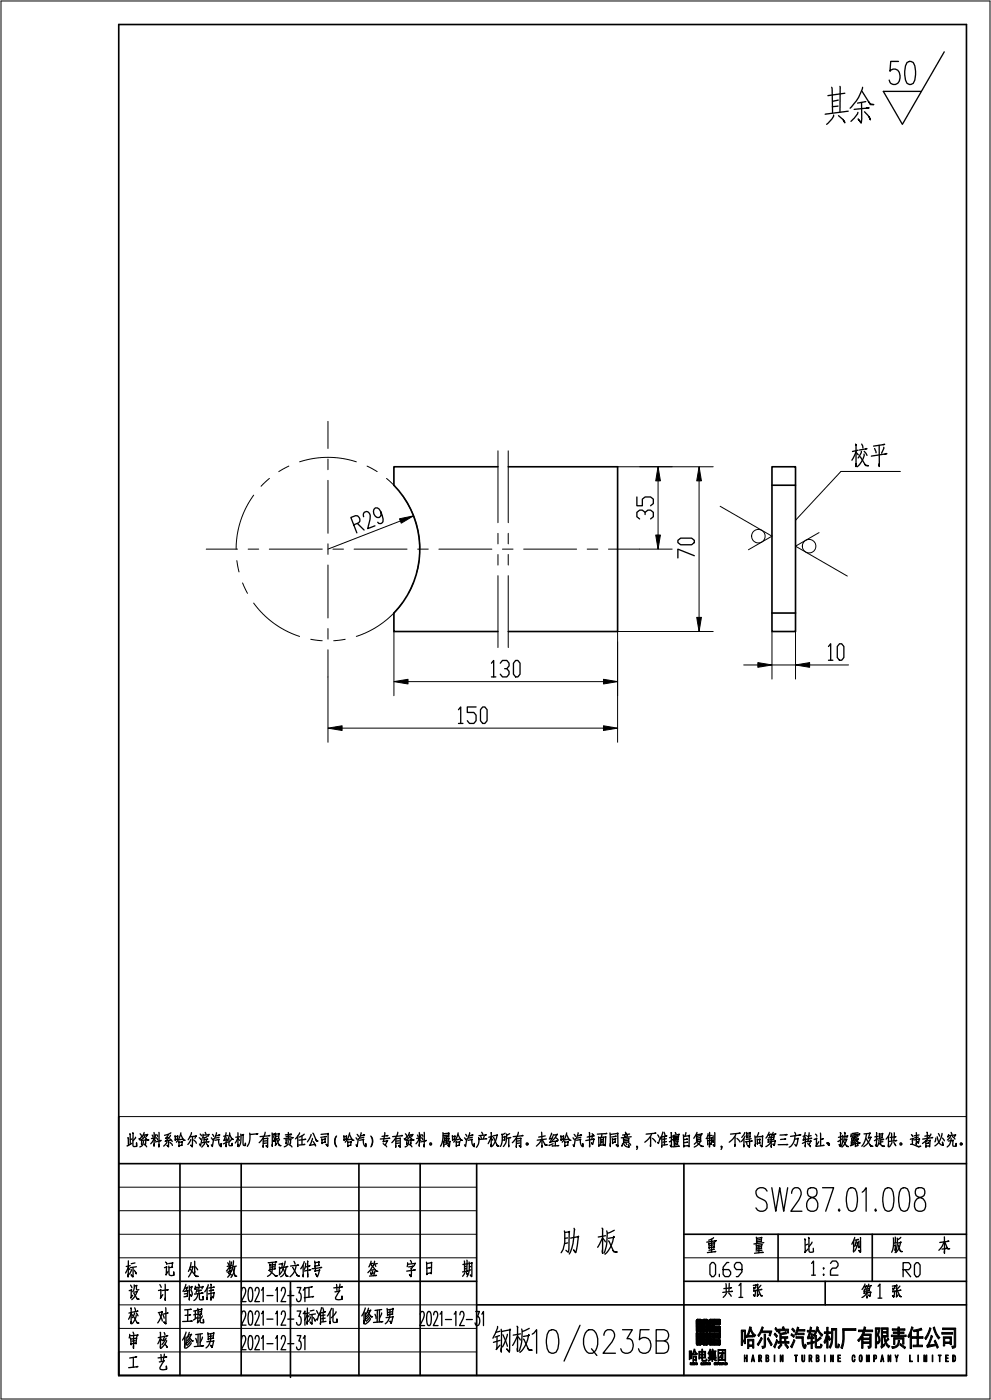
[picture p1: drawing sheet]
<svg xmlns="http://www.w3.org/2000/svg" width="210mm" height="297mm" viewBox="0 0 210 297" stroke-linecap="round" stroke-linejoin="round" font-family="sans-serif">
<g fill="none" stroke="#000" stroke-width=".21">
<path d="M.2 .2h209.5v296.3h-209.5zM61.2 98.8l-2.2 1.1M63.5 97.9l2.7-.7 3.1-.3 3.2 .3 3 .7M69.5 89.3v5.7M69.5 97.3v2.2M77.7 98.8l2.2 1.1M105.5 95.5v15.3M107.7 95.5v15.3M130.8 98.9h20.3M190.7 99.9h-12.6l-9.6 10.4M43.7 116.4h6.6M50.2 118.8l.4 2.4"/>
<path d="M52.6 116.4h2.2M53.7 104.9l-1.6 2.6-1.1 2.9-.7 2.9-.3 3.1M57 116.4h11.3M57.1 101.4l-1.8 1.7M69.5 101.8v11.2M69.5 115.2v2.3M69.5 119.7v11.3M70.5 116.4h2.3M75 116.4h11.2M81.9 101.4l1.7 1.7M84.8 110.4l-15.3 6M85.2 104.9l1.5 2.5 1.2 2.8 .8 3 .2 3.2"/>
<path d="M88.5 116.4h2.2M88.8 118.8l-.5 2.4M93 116.4h11.2M105.5 113v2.3M105.5 117.5v2.3M106.4 116.4h2.3M107.7 113v2.3M107.7 117.5v2.3M110.9 116.4h11.2M124.4 116.4h2.2M128.9 116.4h13.5M139.4 101.9v11.5"/>
<path d="M148.1 101.9v28.9M152.5 107.3l11 6.3-5 2.9M173.5 112.9l-5 2.8 11 6.4M51.4 123.5l1 2.2M53.7 127.8l1.9 2.2 2.3 2 2.8 1.8 2.8 1.1M65.8 135.5l2.4 .3M69.5 133.2v2.2M69.5 137.7v19.6M73.1 135.5l-2.4 .3M83.4 133.8v13.6M85.2 127.8l-1.9 2.2-2.3 2-2.8 1.8-2.7 1.1M87.6 123.5l-1.1 2.2"/>
<path d="M105.5 122v15.2M107.7 122v15.2M151.1 133.8h-20.3v23.5M163.5 133.8v10.1M168.5 133.8v10.1M72.5 154.3h55.3M86.4 144.4h41.4M157.5 140.9h3M163.5 140.9h5M171.5 140.9h8.2M25.1 236.6h179.6M25.1 251.6h75.9"/>
<path d="M25.1 256.6h75.9M25.1 266.6h75.9M25.1 261.6h75.9M25.1 276.5h75.9M144.9 266.6h59.8M147.5 279.7l.9-.1 .1 1.3h.4v-1.2l.9-.1 .1 .2v2.4h-2.4zM150.2 279.7l.2-.1h1.9l.3 .1v.9l-1.3 .1v.3l1.2 .1 .1 1.1h-2.4zM25.1 281.5h75.9M25.1 286.5h75.9M147.5 282.5h2.4v2.3l-.1 .2-.9-.1v-1.1h-.4l-.1 1.2-.9-.1zM150.2 282.5h2.4l-.1 1.1h-1.2v.3l1.3 .1v.8l-.1 .2h-2.1l-.2-.1z"/>
<circle cx="160.6" cy="113.6" r="1.44"/>
<circle cx="171.4" cy="115.7" r="1.44"/>
</g>
<g fill="none" stroke="#000" stroke-width=".35">
<path d="M25.1 5.2h179.6v286.3h-179.6zM105.5 98.9h-22.1v3.9a19.4 19.4 0 0 1 0 27.1v3.9h22.1M107.7 98.9h23.1v34.9h-23.1M163.5 98.9h5v34.9h-5zM163.5 102.8h5M163.5 129.9h5M25.1 246.6h179.6M38.1 246.6v44.9M51.1 246.6v44.9M76 246.6v44.9M89 246.6v44.9M101 246.6v44.9"/>
<path d="M144.9 246.6v44.9M25.1 271.5h75.9M61.5 271.8v20.1M101 276.5h103.7M144.9 271.5h59.8M144.9 261.6h59.8M164.8 261.6v9.9M174.8 271.5v5M184.8 261.6v9.9"/>
</g>
<g fill="#000" stroke="#000" stroke-width=".21">
<path d="M147.5 282.5v2.4zM147.5 279.8v2.4zM147.5 279.7v2.5zM147.5 282.5l.1 2.5zM147.5 279.7l.1 2.5zM147.5 279.7l.1-.1v2.6zM147.6 282.5v2.5zM147.6 279.6v2.6zM147.6 282.5l.1 2.5h-.1zM147.6 279.6l.1 2.6h-.1zM147.6 282.5h.1v2.5zM147.6 279.6h.1v2.6z"/>
<path d="M147.7 282.5v2.5zM147.7 279.6v2.6zM147.7 282.5l.6 2.5h-.6zM147.7 279.6l.6 2.6h-.6zM147.7 282.5h.6v2.5zM147.7 279.6h.6v2.6zM148.3 282.5v2.5zM148.3 279.6v2.6zM148.3 282.5l.1 2.5h-.1zM148.3 279.6l.1 2.6h-.1zM148.3 282.5h.1v2.5zM148.3 279.6h.1v2.6z"/>
<path d="M148.4 282.5v2.5zM148.4 279.6v2.6zM148.4 279.6l.1 2.6zM148.4 282.5l.1 2.4zM148.5 282.5v2.4zM148.5 279.7v2.5zM148.5 282.5v2.3zM148.5 282.5l.4 1.3h-.4zM148.5 280.9l.4 1.3h-.4zM148.5 282.5h.4v1.3zM148.5 280.9h.4v1.3zM148.9 282.5v2.4z"/>
<path d="M148.9 279.8v2.4zM148.9 279.7v2.5zM148.9 282.5l.1 2.5zM148.9 279.7l.1 2.5zM148.9 279.7l.1-.1v2.6zM149 282.5v2.5zM149 279.6v2.6zM149 282.5l.1 2.5h-.1zM149 279.6l.1 2.6h-.1zM149 282.5h.1v2.5zM149 279.6h.1v2.6zM149.1 282.5v2.5z"/>
<path d="M149.1 279.6v2.6zM149.1 282.5l.6 2.5h-.6zM149.1 279.6l.6 2.6h-.6zM149.1 282.5h.6v2.5zM149.1 279.6h.6v2.6zM149.7 282.5v2.5zM149.7 279.6v2.6zM149.7 282.5l.1 2.5h-.1zM149.7 279.6l.1 2.6h-.1zM149.7 282.5h.1v2.5zM149.7 279.6h.1v2.6zM149.8 282.5v2.5z"/>
<path d="M149.8 279.6v2.6zM149.8 279.6l.1 2.6zM149.8 282.5l.1 2.4zM149.9 282.5v2.4zM149.9 279.7v2.5zM149.9 282.5v2.3zM150.2 279.8v2.4zM150.2 282.5v2.4zM150.2 279.7v2.5zM150.2 279.7l.1 2.5zM150.2 282.5l.1 2.5zM150.3 282.5l.1 2.5h-.1z"/>
<path d="M150.2 279.7l.1-.1v2.6zM150.3 279.6l.1 2.6h-.1zM150.3 282.5h.1v2.5zM150.4 282.5l.9 2.5h-.9zM150.3 279.6h.1v2.6zM150.4 279.6l.9 2.6h-.9zM150.4 279.6h.9v2.6zM151.3 281l1 1.2h-1zM151.3 279.6l1 1.1h-1zM150.4 282.5h.9v2.5zM151.3 283.9l1 1.1h-1zM151.3 282.5l1 1.1h-1z"/>
<path d="M151.3 281h1v1.2zM151.3 279.6h1v1.1zM152.3 281l.2 1.2h-.2zM152.3 279.6l.2 1.1h-.2zM151.3 283.9h1v1.1zM151.3 282.5h1v1.1zM152.3 283.9v1.1zM152.3 282.5v1.1zM152.3 283.9l.2 1.1h-.2zM152.3 282.5l.2 1.1h-.2zM152.3 281l.2 .1v1.1zM152.3 279.6h.2v1.1z"/>
<path d="M152.5 281.1l.1 1.1zM152.5 279.6v1.1zM152.3 283.9h.2v1.1zM152.3 282.5h.2v1.1zM152.5 283.9v1.1zM152.5 282.5v1.1zM152.5 279.6l.1 1zM152.6 281.2v1zM152.6 279.7v.9zM152.5 283.9l.1 1zM152.5 282.5l.1 1zM152.6 284v.9z"/>
<path d="M152.6 282.5v1zM152.6 279.7v.8zM152.6 284v.8zM152.6 282.5v.8z"/>
<path d="M84.6 109.9l3-.6-2.6 1.6z" fill-rule="evenodd"/>
<path d="M138.9 113.4h1l-.5 3z" fill-rule="evenodd"/>
<path d="M139.4 98.9l.5 3h-1z" fill-rule="evenodd"/>
<path d="M148.1 98.9l.5 3h-1z" fill-rule="evenodd"/>
<path d="M147.6 130.8h1l-.5 3z" fill-rule="evenodd"/>
<path d="M69.5 154.3l3-.5v1z" fill-rule="evenodd"/>
<path d="M83.4 144.4l3-.4v.9z" fill-rule="evenodd"/>
<path d="M127.8 153.8l3 .5-3 .5z" fill-rule="evenodd"/>
<path d="M127.8 144l3 .4-3 .5z" fill-rule="evenodd"/>
<path d="M160.5 140.4l3 .5-3 .5z" fill-rule="evenodd"/>
<path d="M168.5 140.9l3-.5v1z" fill-rule="evenodd"/>
<path d="M146.2 288.8v.2l.2-.2v.4l-.1-.2-.1 .2z" fill-rule="evenodd"/>
<path d="M146 286.3h.5v1.6h-.2v-.2h-.2v.4h-.1zM146.1 286.5v1h.2v-1z" fill-rule="evenodd"/>
<path d="M146.5 288.8l.2 .4-.1-.1-.2 .1zM146.5 288.9l.1 .1z" fill-rule="evenodd"/>
<path d="M146.7 288.8h.2v.4l-.1-.2-.1 .2zM146.7 288.8l.1 .2z" fill-rule="evenodd"/>
<path d="M147 285.9l.2 .1 .1 .5 .4 .4-.1 .2-.2-.2v.2h-.6v-.2l-.1 .3-.2-.1zM147.1 286.2l-.3 .7h.6z" fill-rule="evenodd"/>
<path d="M146.9 288.8h.2v.4h-.2zM147 289l.1 .2zM147 288.8l.1 .2z" fill-rule="evenodd"/>
<path d="M147.3 288.8v.4z" fill-rule="evenodd"/>
<path d="M146.8 287.4h.7v1.1h-.1v-.2h-.5v.2h-.1zM146.9 287.6v.5h.5v-.5z" fill-rule="evenodd"/>
<path d="M147.5 282.5v2.4z" fill-rule="evenodd"/>
<path d="M147.5 279.7v2.5z" fill-rule="evenodd"/>
<path d="M147.6 282.5v2.5z" fill-rule="evenodd"/>
<path d="M147.6 279.6v2.6z" fill-rule="evenodd"/>
<path d="M147.5 288.8l.1 .3 .1-.3v.4l-.2-.3v.3z" fill-rule="evenodd"/>
<path d="M147.7 282.5v2.5z" fill-rule="evenodd"/>
<path d="M147.7 279.6v2.6z" fill-rule="evenodd"/>
<path d="M148.3 282.5v2.5z" fill-rule="evenodd"/>
<path d="M148.3 279.6v2.6z" fill-rule="evenodd"/>
<path d="M148.4 282.5v2.5z" fill-rule="evenodd"/>
<path d="M148.4 279.6v2.6z" fill-rule="evenodd"/>
<path d="M148.5 282.5v2.4z" fill-rule="evenodd"/>
<path d="M148.5 279.7v2.5z" fill-rule="evenodd"/>
<path d="M148.5 288.8h.2h-.2l.2 .2-.2 .2h.2h-.2z" fill-rule="evenodd"/>
<path d="M148.9 282.5v2.4z" fill-rule="evenodd"/>
<path d="M148.9 279.7v2.5z" fill-rule="evenodd"/>
<path d="M148.7 288.8l.1 .4h.1h-.2z" fill-rule="evenodd"/>
<path d="M149 282.5v2.5z" fill-rule="evenodd"/>
<path d="M149 279.6v2.6z" fill-rule="evenodd"/>
<path d="M149.1 282.5v2.5z" fill-rule="evenodd"/>
<path d="M149.1 279.6v2.6z" fill-rule="evenodd"/>
<path d="M149 288.8h.2h-.2l.2 .2-.2 .2h.2h-.2z" fill-rule="evenodd"/>
<path d="M149.3 288.8h.1l-.1 .1v.3l.1-.1v.2z" fill-rule="evenodd"/>
<path d="M149.5 288.8h.2l-.1 .4z" fill-rule="evenodd"/>
<path d="M148 286.4h.7l-.1-.5h.2v.5h.7v1.4h-.7v.4l.6 .1 .2-.3 .2 .1-.2 .3-.8 .1-.1-.7h-.5v.2h-.2zM148.8 287.2v.4h.5v-.4zM148.2 287.2v.4h.5v-.4zM148.8 286.6v.4h.5v-.4zM148.2 286.6v.4h.5v-.4z" fill-rule="evenodd"/>
<path d="M149.9 282.5v2.4z" fill-rule="evenodd"/>
<path d="M149.9 279.7v2.5z" fill-rule="evenodd"/>
<path d="M149.7 288.8h.2l.1 .4-.2-.2-.1 .2zM149.8 288.8l.1 .2z" fill-rule="evenodd"/>
<path d="M150.1 288.8v.4z" fill-rule="evenodd"/>
<path d="M150.3 288.8l.2 .1h-.2v.3l.2-.1-.1 .2z" fill-rule="evenodd"/>
<path d="M150.4 285.9l.2 .1-.2 .3h1.3v.1h-.7v.2h.5v.2h-.5v.2h.6v.2l-.6-.1v.2h.6v.2l-1.4 .1v-.9l-.1 .3-.2-.2zM150.4 286.8v.2h.4v-.2zM150.4 286.4v.2h.4v-.2zM150.4 287.1v.2h.4v-.2z" fill-rule="evenodd"/>
<path d="M150 287.7h.8v-.2h.1v.2h.8v.2h-.5l.6 .3-.1 .2-.7-.5-.1 .6h-.1v-.6l-.4 .4a.23 .23 0 0 1-.2 .2 .23 .23 0 0 1-.2-.2l.6-.4h-.6z" fill-rule="evenodd"/>
<path d="M150.9 285.9l.2 .2-.1 .2-.2-.3z" fill-rule="evenodd"/>
<path d="M151.3 288.8l.2 .1h-.2l.1 .3 .1-.1-.1 .2z" fill-rule="evenodd"/>
<path d="M151.5 288.8a.2 .2 0 0 1 .2 .2 .2 .2 0 0 1-.2 .2zM151.6 288.8v.4z" fill-rule="evenodd"/>
<path d="M151.8 288.8h.2v.4l-.1-.2-.1 .2zM151.8 288.8l.1 .2z" fill-rule="evenodd"/>
<path d="M152 288.8l.2 .1-.1 .3zM152.1 288.8v.2z" fill-rule="evenodd"/>
<path d="M152.3 288.8a.2 .2 0 0 1 .2 .2 .2 .2 0 0 1-.2 .2zM152.3 288.8l.1 .4z" fill-rule="evenodd"/>
<path d="M152.6 284v.9z" fill-rule="evenodd"/>
<path d="M152.6 282.5v1z" fill-rule="evenodd"/>
<path d="M152.6 282.5v1z" fill-rule="evenodd"/>
<path d="M152.5 288.8h.2v.4l-.1-.2-.1 .2zM152.6 288.8v.2z" fill-rule="evenodd"/>
<path d="M152.4 286.6l.6 .1v-.4h.1v.4l.3-.1v.3h-.3v1l-.3 .1v-.3l.2-.1v-.7l-.6 .9-.1-.1 .6-.8h-.5z" fill-rule="evenodd"/>
<path d="M152.9 288.8l.1 .4-.1-.1-.1 .1zM152.9 288.9v.1z" fill-rule="evenodd"/>
<path d="M153 288.8h.2v.4z" fill-rule="evenodd"/>
<path d="M153.4 288.8v.4z" fill-rule="evenodd"/>
<path d="M152.1 286h1.6v2.5h-.2v-.2h-1.3v.2h-.1zM152.2 286.2v1.9h1.3v-1.9z" fill-rule="evenodd"/>
<path d="M153.6 288.8a.2 .2 0 0 1 .2 .2 .2 .2 0 0 1-.2 .2zM153.6 288.8l.1 .4z" fill-rule="evenodd"/>
<path d="M153.8 288.8l.2 .3v-.3v.4l-.2-.3v.3z" fill-rule="evenodd"/>
<path d="M157 281.9h.9v2.8h-.3v-.3h-.3v.7h-.3zM157.3 282.2v1.8h.3v-1.8z" fill-rule="evenodd"/>
<path d="M157.7 287.1h.1v.6h.3v-.6h.2v1.5h-.2v-.7h-.3v.7h-.1z" fill-rule="evenodd"/>
<path d="M158.8 281.2l.4 .1a1.58 1.58 0 0 0 .9 1.6l-.3 .4-.3-.3v.4h-1v-.4l-.3 .5-.3-.3 .6-.7zM158.9 281.8l-.4 1.2h1z" fill-rule="evenodd"/>
<path d="M158.3 283.8h1.4v1.9h-.3v-.4h-.8v.5h-.3zM158.6 284.2v.8h.8v-.8z" fill-rule="evenodd"/>
<path d="M159.4 287.1h.1l.3 1.5h-.1l-.1-.5h-.2l-.1 .5h-.2zM159.5 287.5l-.1 .5h.2z" fill-rule="evenodd"/>
<path d="M160.7 287.1h.3a.44 .44 0 0 1 .3 .4 .44 .44 0 0 1-.2 .4l.2 .7h-.1l-.2-.6h-.2v.6h-.1zM160.8 287.3v.5h.3l.1-.4z" fill-rule="evenodd"/>
<path d="M161.2 283.4l.3 .3-.9 1.5-.2-.3z" fill-rule="evenodd"/>
<path d="M161.8 282.7h.4l-.1 2.5v.3l-.6 .3-.1-.5h.3l.2-.2z" fill-rule="evenodd"/>
<path d="M162.7 283.5l.9 1.4-.3 .3-.8-1.5z" fill-rule="evenodd"/>
<path d="M162.2 287.1h.3a.39 .39 0 0 1 .3 .3 .39 .39 0 0 1-.1 .4l.1 .2a.38 .38 0 0 1-.3 .6h-.3zM162.4 287.9v.5a.27 .27 0 0 0 .3-.2 .27 .27 0 0 0-.3-.3zM162.4 287.3v.4h.2l.1-.3z" fill-rule="evenodd"/>
<path d="M161.4 281.2l.3 .1-.3 .8h2.1l-.4 1-.2-.1 .2-.6h-1.9l-.5 .8-.2-.2 .5-.7z" fill-rule="evenodd"/>
<path d="M164 287.1h.1v1.5h-.1z" fill-rule="evenodd"/>
<path d="M164.1 282.5l.6 .6-.2 .4-.6-.7z" fill-rule="evenodd"/>
<path d="M164.3 281.3l.5 .6-.2 .4-.5-.7z" fill-rule="evenodd"/>
<path d="M164.5 283.8l.3 .3-.7 1.6-.2-.3z" fill-rule="evenodd"/>
<path d="M165.4 284.7l.2 .3-.6 .8-.2-.3z" fill-rule="evenodd"/>
<path d="M165.3 287.1h.1l.3 1.1v-1.1h.2v1.5h-.2l-.3-1.1v1.1h-.1z" fill-rule="evenodd"/>
<path d="M164.9 281.7h.9l-.1-.4 .3-.2 .2 .6h.8v.8h-.2v-.5h-1.6v.5h-.3z" fill-rule="evenodd"/>
<path d="M166.4 284.7l.6 .8-.2 .3-.6-.8z" fill-rule="evenodd"/>
<path d="M165.2 282.6l1.2-.4 .2 .4-1.1 .2v.5h1.3v.3h-.4v.7h.7v.4h-2.3v-.4h.4zM165.5 283.6v.7h.7v-.7z" fill-rule="evenodd"/>
<path d="M167.9 281.4l.5 .6-.2 .3-.5-.6z" fill-rule="evenodd"/>
<path d="M167.7 282.6l.6 .5-.2 .3-.6-.4z" fill-rule="evenodd"/>
<path d="M168.1 283.9l.3 .2-.7 1.5-.3-.2z" fill-rule="evenodd"/>
<path d="M168.3 287.1h.6v.2h-.2v1.3h-.2v-1.3h-.2z" fill-rule="evenodd"/>
<path d="M168.9 281.2l.3 .2-.1 .4 1.4-.1v.4h-1.5l-.4 .9-.3-.2z" fill-rule="evenodd"/>
<path d="M169 282.5h1.3v.4h-1.3z" fill-rule="evenodd"/>
<path d="M169.8 287.1h.2v1.1l.1 .2 .2-.1v-1.2h.1v1.1a.33 .33 0 0 1-.3 .4 .33 .33 0 0 1-.3-.4z" fill-rule="evenodd"/>
<path d="M168.6 283.3h1.6l.1 2 .1 .1 .1-.6 .3 .2-.2 .7-.2 .1-.4-.5-.1-1.7h-1.3z" fill-rule="evenodd"/>
<path d="M171.3 287.1h.3a.44 .44 0 0 1 .4 .4 .44 .44 0 0 1-.2 .4l.2 .7h-.1l-.3-.6h-.1v.6h-.2zM171.5 287.3v.5h.2l.1-.4z" fill-rule="evenodd"/>
<path d="M171.6 281.2l.3 .1-.1 .6h.7v.4h-.8l-.4 1.1h.5v-.8h.3l-.1 .8h.4v.3h-.4v.7l.5-.1v.3l-.5 .1 .1 1.1h-.3v-1.1l-.7 .2-.1-.4 .8-.1v-.7l-.7 .1-.1-.4 .4-1.1h-.4v-.4h.5z" fill-rule="evenodd"/>
<path d="M172.7 283h.2v1l.8-.7 .3 .3-1.1 .8 .1 .9 .7 .1 .1-.6 .4 .2-.3 .6-1.1 .1-.1-.2z" fill-rule="evenodd"/>
<path d="M173 281.1l.3 .2a1.98 1.98 0 0 0 1 1.5l-.2 .4-.9-1.3-.7 1.3-.3-.3 .5-.7z" fill-rule="evenodd"/>
<path d="M172.9 287.1h.3a.39 .39 0 0 1 .3 .3 .39 .39 0 0 1-.2 .4l.2 .2a.38 .38 0 0 1-.3 .6h-.3zM173 287.9v.5a.27 .27 0 0 0 .4-.2 .27 .27 0 0 0-.4-.3zM173 287.3v.4h.3v-.3z" fill-rule="evenodd"/>
<path d="M174.6 287.1h.2v1.5h-.2z" fill-rule="evenodd"/>
<path d="M175.1 281.3h.3v1l.5-.1v.4h-.5v.8l.2-.3 .3 .7-.2 .3-.3-.7v2.3h-.3v-2.2l-.4 1.2-.2-.3 .6-1.8h-.5v-.4l.5 .1z" fill-rule="evenodd"/>
<path d="M175.9 287.1h.2l.3 1.1v-1.1h.1v1.5h-.1l-.4-1.1v1.1h-.1z" fill-rule="evenodd"/>
<path d="M176.1 281.5h1.1v3.8h.3v-.5a.49 .49 0 0 1 .1 .8h-.4l-.2-.1-.1-3.6h-.5a7.5 7.5 0 0 1-.6 3.8l-.2-.3 .5-1z" fill-rule="evenodd"/>
<path d="M177.5 287.1h.5v.2h-.4v.4h.4v.2h-.4v.5h.5v.2h-.6z" fill-rule="evenodd"/>
<path d="M178.5 281.6l2.8-.1v.5l-2.5-.1v.4a8 8 0 0 1-.4 3.5l-.3-.2a8.6 8.6 0 0 0 .4-4z" fill-rule="evenodd"/>
<path d="M180.6 287.2l.1-.1a.31 .31 0 0 1 .4 .2 .31 .31 0 0 1-.1 .4l-.1-.4a.81 .81 0 0 0-.1 1.1l.2-.4h.1v.4a.28 .28 0 0 1-.3 .2 .28 .28 0 0 1-.3-.3z" fill-rule="evenodd"/>
<path d="M181.8 281.8l1.1 .1 .1-.7 .4 .1-.2 .6 1.6-.1v.4h-1.7l-.2 .5h1.6v2.6l-.2 .3-.4 .1-.1-.4h.4v-.6h-1.4v1h-.3v-2.2l-.6 .8-.3-.3 .8-.9 .4-.9h-1zM182.8 283v.6h1.4v-.6zM182.8 283.9v.5h1.4v-.5z" fill-rule="evenodd"/>
<path d="M182.1 287.2l.1-.1a.61 .61 0 0 1 .4 1v.2a.29 .29 0 0 1-.3 .3 .29 .29 0 0 1-.3-.3zM182.2 287.3l-.1 .2a.74 .74 0 0 0 .2 .9 .75 .75 0 0 0 .1-1z" fill-rule="evenodd"/>
<path d="M183.5 287.1h.2l.1 1 .2-1h.1v1.5h-.1v-1l-.1 1-.3-1v1h-.1z" fill-rule="evenodd"/>
<path d="M185.1 287.1h.3a.45 .45 0 0 1 .3 .6 .45 .45 0 0 1-.5 .3v.6h-.1zM185.2 287.3v.6a.29 .29 0 0 0 .3-.3 .29 .29 0 0 0-.3-.3z" fill-rule="evenodd"/>
<path d="M185.4 281.4h1l-.1 .6a1.71 1.71 0 0 0 .1 1.8v.5l-.5 .5-.1-.4h.1a.91 .91 0 0 0-.1-1.4l.3-1.3h-.4v4h-.3z" fill-rule="evenodd"/>
<path d="M186.8 287.1h.1l.3 1.5h-.1l-.1-.5h-.3v.5h-.2zM186.9 287.5l-.1 .5h.2z" fill-rule="evenodd"/>
<path d="M186.7 281.4h1.4v1.9h-.6v.2l.1 .6 .5-.6 .2 .4-.6 .5 .4 .6 .4 .3-.3 .3a2.87 2.87 0 0 1-1-2.3h-.3v1.8l.4-.4a.69 .69 0 0 1-.5 .9l-.2-.2zM186.9 282.5v.5h1v-.5zM186.9 281.7v.5h1v-.5z" fill-rule="evenodd"/>
<path d="M188.1 287.1h.1l.4 1.1v-1.1h.1v1.5h-.2l-.3-1.1v1.1h-.1z" fill-rule="evenodd"/>
<path d="M188.9 285.4a1.21 1.21 0 0 0 1.4-1.4l.2 .2a1.32 1.32 0 0 1-1.5 1.5z" fill-rule="evenodd"/>
<path d="M189.6 287.1h.1l.2 .7 .2-.7h.2l-.3 .8v.7h-.2v-.7z" fill-rule="evenodd"/>
<path d="M189 281.6h1.2v-.4h.3v.4h1.2v.3h-1.2v.4h1v.3h-1v.3h1.4v.4h-3.1v-.4h1.4v-.3h-1v-.3h1v-.4h-1.2z" fill-rule="evenodd"/>
<path d="M190.7 284.7l1.1 .8-.2 .3-1-.8z" fill-rule="evenodd"/>
<path d="M189.3 283.5h2.2v1.3h-.3v-1h-1.7v1.1h-.2z" fill-rule="evenodd"/>
<path d="M192.7 287.1h.1v1.3h.5v.2h-.6z" fill-rule="evenodd"/>
<path d="M193.1 281.2l.3 .2-.3 .9v3.5h-.3v-2.9l-.3 .6-.2-.3z" fill-rule="evenodd"/>
<path d="M194.4 287.1h.1v1.5h-.1z" fill-rule="evenodd"/>
<path d="M193.4 281.9l1.7-.5 .2 .4-.8 .2v1.3h1v.3h-1v1.5l.9-.1v.4h-2v-.4l.9 .1v-1.5h-1.1v-.3h1.1v-1.2l-.8 .1z" fill-rule="evenodd"/>
<path d="M195.7 287.1h.2l.1 1 .1-1h.2v1.5h-.1v-1l-.2 1-.2-1v1h-.1z" fill-rule="evenodd"/>
<path d="M196.9 281.4l.3 .1-1.1 2.4-.2-.3 .7-1.3z" fill-rule="evenodd"/>
<path d="M197.4 287.1h.2v1.5h-.2z" fill-rule="evenodd"/>
<path d="M197.6 281.3l.3-.1 .4 1.3 .8 1-.3 .3-.5-.8z" fill-rule="evenodd"/>
<path d="M197.2 283l.4 .2-.8 1.8 1.4-.2-.3-.6 .2-.2 .7 1.5-.3 .2-.2-.5-1.9 .4-.1-.4a3.2 3.2 0 0 0 .9-2.2z" fill-rule="evenodd"/>
<path d="M198.7 287.1h.6v.2h-.2v1.3h-.1v-1.3h-.3z" fill-rule="evenodd"/>
<path d="M200.3 287.1h.6v.2h-.5v.4h.4v.2h-.4v.5h.5v.2h-.6z" fill-rule="evenodd"/>
<path d="M199.5 282.4h2.3v.3h-2.3z" fill-rule="evenodd"/>
<path d="M199.8 283.3h1.7v1.7h-.3v-.3h-1.1v.5h-.3zM200.1 283.6v.8h1.1v-.8z" fill-rule="evenodd"/>
<path d="M201.8 287.1a.61 .61 0 0 1 .6 .3 .61 .61 0 0 1 0 .7l-.2 .4-.4 .1zM201.9 287.3v1.1a.46 .46 0 0 0 .4-.7l-.1-.3z" fill-rule="evenodd"/>
<path d="M199.7 281.4h2.7l-.1 4.2-.6 .1-.1-.4h.4l.1-.2v-3.3h-2.4z" fill-rule="evenodd"/>
</g>
<g fill="none" stroke="#000" stroke-width=".28">
<path d="M176.2 18.5l.1 5.4M177.9 18.3v5.5M178.9 19.8l-3.5 .5M182.6 19.3l1.8 2.9h.7l-.7-.2-.4-.5M182.7 18.5v.3a10.1 10.1 0 0 1-2.6 4.1M190.3 13h-1.6l-.2 2.1a1.12 1.12 0 0 1 2 .2 2.29 2.29 0 0 1-.4 2.4 1.1 1.1 0 0 1-1.8-.7M192.1 13.2l.5-.2 .8 .2a5.1 5.1 0 0 1 0 4.5l-.5 .2-.8-.2a5.1 5.1 0 0 1 0-4.5zM200 11l-8.9 15.3-4-6.9h8.1M176.6 24.4a3.4 3.4 0 0 1-1.5 1.9M177.5 22.5l-1.2 .1M177.6 21.2l-1.3 .3M177.6 24.5l.9 .8 .4 .7-.3-.5"/>
<path d="M179.7 23.6l-4.9 .6M181.7 23.8l-.7 1.2-.8 .7M182.5 21.7v3.4l-.1 1-.6-.9 .6 .8M183.1 23.7l1 1.1 .3 .6-.3-.6M183.4 21.5l-1.8 .4M183.5 22.9h.6l-3.2 .3M181.2 94.1l.2 .2-.1 4.6v-.7M181.3 95.7l-.9 1.8M181.3 95.9l.5 .5M181.8 95.4l-1.2 .3M182.2 96.8l1.2 1.9h.6l-.8-.3M182.4 95.6v.4l-.6 1.1"/>
<path d="M182.5 94.1l.3 .8M183 96.2a4.1 4.1 0 0 1-1.4 2.7M183 95.6l.6 .9M183.4 95.1h.2l-1.6 .3M185.2 95.1l.4 .9M186.2 94.4v4.5v-.6M187.1 94.2h.3l-2.4 .3M187.2 94.8l-.5 1.2M187.5 96.2l.4-.1-3.3 .6M74.9 111.2l1-.4a.88 .88 0 0 0 .3-1 .88 .88 0 0 0-.9-.5l-1 .4 1.3 3.2M75.7 110.9l1.4 1.4M77 109.5v-.5a.77 .77 0 0 1 1-.5 .77 .77 0 0 1 .4 1l-.5 2.5 1.5-.6"/>
<path d="M80.7 108.5l-.1 .9-.2 .2a1.12 1.12 0 0 1-1.2-.7 1.12 1.12 0 0 1 .4-1.3l.4 .1a3.3 3.3 0 0 1 1.1 2.9l-.5 .4-.4-.1-.2-.2M134.9 105.3v1.9h1.2v-1.4l.5-.5h1.2l.6 .5v.9l-.6 .5M136.6 109v-.4l-.5-.5h-.6l-.6 .5v.9l.6 .5M136.6 108.6l.6-.5h.6l.6 .5v.9l-.6 .5M143.6 114.5l.6-.5h2.3l.6 .5v.5l-.6 .4h-2.3l-.6-.4zM147.1 117.8l-3.5-1.4v1.8M109.2 140h.5l.5 .5v2.4l-.5 .6h-.5l-.4-.6v-2.4zM175.5 137l.4-.6v3.5M175.5 139.9h.9M177.8 136.4h.5l.4 .6v2.3l-.4 .6h-.5l-.5-.6v-2.3zM97.1 150.4l.5-.6v3.5M97.1 153.3h.9"/>
<path d="M100.8 149.8h-1.8v1.2h1.4l.4 .6v1.1l-.4 .6h-1l-.4-.6M102.2 149.8h.5l.5 .6v2.3l-.5 .6h-.5l-.4-.6v-2.3zM104.1 140.5l.5-.5v3.5M104.1 143.5h.9M106 140.5l.4-.5h1l.4 .5v.6l-.4 .6h-.5M107.4 141.7l.4 .6v.6l-.4 .6h-1l-.4-.6M30.5 240l-.4 1M32.6 240v2.9v-.4M33.7 240v3.1v-.5M43.5 240l.1 .4M56.2 239.9a3.9 3.9 0 0 1-1.3 2.3M61.1 240v1.2"/>
<path d="M84.3 239.9a3.9 3.9 0 0 1-1.3 2.3M86.7 240l-.4 1M88.8 240v2.9v-.4M89.8 240v3.1v-.5M102 239.9l.2 .5M109.8 239.9a3.9 3.9 0 0 1-1.3 2.3M114.7 239.9l.1 3.2v-.3M124.8 240l.1 3.1v-.5M132.5 239.9l.1 .4v-.1M140.4 239.9l-.5 1.5M140.7 239.9l.1 .7M145.3 240l-.2 .8"/>
<path d="M147.6 240l-.7 1.2M150.3 240v3.1v-.4M158.1 240l.1 1.1v-.1l.7-.1 .1-.9-.9 .2M162.9 239.9l-.7 1.3M163.8 240l-.4 .9M168.3 240l.2 .5M178.9 240l.1 .1v1.5M188.5 240l-.3 .7-.5 .7M196.3 239.9l.2 .1-.1 1.2M201.5 240l.1 .4M27.1 241.1l.1 .2v1.4M27.5 240.3l.1 .1v2.1"/>
<path d="M28 242.3l-1.1 .5M28 241.4l-.4 .1M28.1 240l.1 .2v2.5l.2 .3 .6-.1-.1-.7v.7M28.7 241l-.5 .8M29.7 240.3l.2 .3M30 241.6v.9v-.2M30 241.7l.9-.2-.1 1v-.2M30.1 240.7l-.5 .9-.2-.3M30.3 240.5l.9-.1-.2 .5M30.4 241.9a1.05 1.05 0 0 1-.8 1.2M30.5 242.5l.6 .5M30.6 240.9l.6 .7h.3l-.4-.1"/>
<path d="M30.7 240.6l-.3 .6-.7 .4M32.2 240.5l.2 .5M32.6 241.3l-.7 1.1M32.6 241.4l.4 .3M33 240.4l-.3 .8M33.1 241.1l-1 .2M33.2 241.1l.2 .5M33.2 240.5l.2 .3M33.9 241.8l.2-.1-1.2 .3M35.4 242l-.7 .9M35.7 240.4l-.7 .9 .8-.2M35.7 241.8v1.2l-.3-.3 .3 .3"/>
<path d="M36 241.3l.5 .6M36 242.1l.5 .6M36.1 240.6l-1.1 1.3 1.2-.3M36.2 240.1l-1.4 .5M37.1 240.6v1.1v-.2l.5-.1v-.7l-.5 .2M37.9 241.9v1.1v-.2l.7-.1v-.8l-.7 .2M38.3 240.4l.6 1.3h.3l-.3-.1-.1-.2M38.3 240.1l-.4 1.3-.5 .7M38.5 241.4l-.6 .2M40.3 240.9l1.3-.2-.3 .5M40.4 241.5l-.6 1M40.6 240l-.7 1.5"/>
<path d="M40.8 240.8l-.1 2.2-.3-.3 .3 .3M41 241.6l.6 .7M42.2 241.1l.3 .4M42.4 240.3l.3 .4M42.8 241.3l-.3 1.6-.3-.5M43 240.4l-.1 .7M43 240.6l1.3-.2-.2 .4M43.2 241v1.1M43.3 242.3l-.6 .8M43.7 242.4l.4 .6-.1-.3M43.7 241.5v.5M43.9 240.8l-.7 .3"/>
<path d="M43.9 241.4h.1l-.8 .1M44.1 242h.2l-1.5 .2M44.8 241.1l.2 .5M45 240.4l.3 .4M45.3 241.3l-.3 1.7-.2-.4M45.5 241.7l.9-.3v1.1l.5 .5-.1-.7v.7M45.8 240l-.4 1.4M46.3 240.6l.3-.1-.9 .2M46.4 241l-.7 .2M47.9 240l-.5 1.7 .7-.2M47.9 241.1v1.9v-.4M48.2 242l-.9 .4"/>
<path d="M48.3 240.6l-.9 .2M48.5 241.3v1.3l.2 .2h.5v-.5l-.1 .5M48.6 240.1v.5l-.5 1.2M48.6 240.4l.5 1 .3 .1-.4-.3M49 241.5l-.5 .6M50.4 240v3v-.4M50.4 241.3l.3 .4M50.4 241.1l-.6 1.1M50.8 240.9l-.9 .1M51 240.3v1.9l-.4 .8M51.1 240.6l.5-.1-.1-.1v2l.1 .3 .3 .1 .1-.5-.1 .5M52.9 240.1a3.7 3.7 0 0 1-.5 2.8"/>
<path d="M54.6 240.3l-1.6 .1M55.7 241.2v1.9v-.3M55.8 241.3l.9-.1v1.9l-.4-.3 .4 .3M56.5 242.2l-.7 .1M56.5 241.8h-.7M56.9 240.7h.3l-2.1 .2M57.6 240.1l.1 2.9v-.5M57.7 240.4l.5-.1-.2 .6 .1 .4-.1 .6-.2-.2 .2 .2M58.4 240.1l-.1 2.7 .4-.5M58.4 240.3h.8l-.1-.1v1.1l-.7 .1M58.6 241.4l.6 1.4h.3l-.4-.2M58.8 240.8h-.4"/>
<path d="M59.2 241.4l-.4 .6M60.6 241.4v1v-.3M60.6 241.6l1-.2-.1 1.1v-.4M61 241.8l-.1 .7-.7 .5M61.2 242.5l.6 .6M61.5 240.4h.3l-1.4 .1M61.6 240.7l-1 .2M61.8 241.1h.3l-2 .2M63.1 240.8v2.2v-.5M63.5 240.1l-.9 1.2M64 240.7v1.9M64.3 242.6l.3-.1-1.2 .2"/>
<path d="M64.4 240.3l-1 .7M64.5 241.5h.3l-1.5 .1M65.9 240.4l-.8 1.6M66.2 241.3l-.6 1.4 1.1-.2M66.3 240.1l.7 1.7h.4l-.5-.2M66.4 241.9l.4 1v-.3M68 240.4l1.5-.2-.1 2.7-.3-.4 .3 .4M68.1 241.3l.1 1.1v-.2l.7-.1v-.8l.1 .1-.8 .1M68.8 240.9l.4-.1-1.3 .2M71.2 240.9l-.3 1.2 .3 .8M71.3 240.7a1.76 1.76 0 0 0 0 2.3M72.8 240.6l.1 1.1v-.2l.5-.1v-.7l-.5 .2"/>
<path d="M73.6 241.9l.1 1.1v-.2l.6-.1 .1-.8-.7 .2M74 240.4l.6 1.3h.4l-.4-.1-.1-.2M74.1 240.1l-.5 1.3-.5 .7M74.3 241.4l-.6 .2M75.4 241.1l.3 .5M75.6 240.4l.3 .4M75.9 241.3l-.3 1.7-.2-.4M76.2 241.7l.8-.3 .1 1.1 .4 .5v-.7v.7M76.5 240l-.5 1.4M76.9 240.6l.3-.1-.8 .2M77.1 241l-.8 .2M78.5 240.7a1.8 1.8 0 0 1 0 2.3"/>
<path d="M78.7 240.9l.2 .9-.2 1.1M81.2 242.4l.7 .6M81.5 240l-.4 1.9 1-.1-.5 .9M82 240.7l.2-.1-1.3 .2M82.3 241.2h.3l-2 .2M83.8 241.2v1.9v-.3M83.9 241.3l.9-.1v1.9l-.4-.3 .4 .3M84.6 242.2l-.7 .1M84.6 241.8h-.7M85 240.7h.3l-2.1 .2M85.9 240.3l.2 .3M86.2 241.6v.9v-.2"/>
<path d="M86.2 241.7l.9-.2-.1 1v-.2M86.2 240.7l-.5 .9-.1-.3M86.5 240.5l.9-.1-.2 .5M86.6 241.9a1.05 1.05 0 0 1-.8 1.2M86.7 242.5l.5 .5M86.8 240.9l.6 .7h.3l-.5-.1M86.9 240.6l-.3 .6-.7 .4M88.4 240.5l.2 .5M88.8 241.3l-.7 1.1M88.8 241.4l.3 .3M89.2 240.4l-.3 .8M89.2 241.1l-.9 .2"/>
<path d="M89.4 241.1l.2 .5M89.4 240.5l.2 .3M90.1 241.8l.2-.1-1.2 .3M93.8 240v1.6l-.5 1.3M93.9 240.3l1.2-.2v.4l-1.2 .2M93.9 241.9l.1 1.1v-.3M94 242.1l1.3-.2-.2 1.1-.2-.3 .3 .3M94.1 241.1l.1 .7-.1-.1 1-.1v-.5l-1 .2M94.6 240.9v1.5M94.9 242.2l.1 .3M94.9 242.3l-.7 .2M95.1 240.8l-1.1 .2"/>
<path d="M95.8 240.6l.1 1.1v-.2l.5-.1v-.7l-.6 .2M96.6 241.9l.1 1.1v-.2l.6-.1 .1-.8-.8 .2M97 240.4l.6 1.3h.3l-.3-.1-.1-.2M97 240.1l-.4 1.3-.5 .7M97.3 241.4l-.6 .2M98.4 241.1l.3 .5M98.6 240.4l.3 .4M98.9 241.3l-.3 1.7-.2-.4M99.2 241.7l.8-.3v1.1l.5 .5v-.7l-.1 .7M99.5 240l-.5 1.4M99.9 240.6l.3-.1-.9 .2M100.1 241l-.8 .2"/>
<path d="M101.8 240.8l.1 .5M102.5 240.6l-.1 .7M102.8 240.5h.2l-1.6 .2M103 241.3h.1l-1.7 .2v-.4a2.06 2.06 0 0 1-.5 2M104 240v3v-.5M104 241.3l.4 .3M104 240.9l-.6 1.5M104.4 240.8l-.9 .2M104.5 241.1l.8 1.7 .4 .1-.4-.1-.1-.3M104.5 240.7l.9-.2-.5 1.4-.7 1.1M106.4 241l.6-.1-.1-.1v.8l-.5 .1M107 240.1l-.6 .4-.1-.2a4.1 4.1 0 0 1-.3 2.7"/>
<path d="M107.8 241.2v1.8v-.3M107.9 240.2l-.6 .3v-.2v.6a2.31 2.31 0 0 1-.7 2.1M108 241.1h.2l-.9 .1M109.3 241.2l.1 1.9v-.3M109.4 241.3l1-.1-.1 1.9-.3-.3 .3 .3M110.1 242.2l-.7 .1M110.1 241.8h-.7M110.5 240.7h.3l-2.1 .2M114.6 241.5l-.2 .6-.8 .8M114.9 241.5l.6 1.2h.4l-.5-.2M115.5 240.7l-1.4 .3M115.7 241.4l-1.9 .2"/>
<path d="M116.8 240.1l-.5 1.3 .6-.2M117.1 240.8l-.7 1.3 .7-.2M117.2 242.4l-.9 .3M117.2 240.5l.9-.1-.1-.1-.4 .8-.6 .6M117.6 241.9v.9M117.7 241l.6 .7M117.9 241.8h.2l-.9 .1M118.1 242.8h.3l-1.5 .1M118.8 240.6l.1 1.1-.1-.2 .5-.1 .1-.7-.6 .2M119.6 241.9v1.1v-.2l.7-.1v-.8l-.7 .2M120 240.4l.6 1.3h.3l-.3-.1-.1-.2M120 240.1l-.4 1.3-.5 .7"/>
<path d="M120.2 241.4l-.6 .2M121.4 241.1l.2 .5M121.6 240.4l.3 .4M121.9 241.3l-.3 1.7-.2-.4M122.1 241.7l.9-.3v1.1l.5 .5-.1-.7v.7M122.5 240l-.5 1.4M122.9 240.6l.3-.1-.9 .2M123 241l-.7 .2M124.1 241.7l1.7-.4-.3 1.2-.2-.3 .2 .3M124.4 241l1.1-.3-.1 .8M125.4 240.2l.4 .6-.1-.3M126.8 240.9l.1 2-.1-.2 1.2-.1h-.2"/>
<path d="M126.8 241.1l1.5-.2-.1 1.9-.2-.2M127.2 241.1v1.6M127.5 240.3l-.1 .7M127.5 242h.1l-.3 .1M127.5 241.5h.1l-.3 .1M127.8 241l-.1 1.6M128.3 240.2h.2l-2 .1M129.2 240.1l.1 2.9v-.7M129.3 240.4l1.6-.2v2.8l-.4-.4 .3 .3 .1-.2M129.7 241.3l.1 1.1-.1-.2 .7-.2v-.7l-.7 .2M130.4 240.8h.1l-.9 .1M131.9 242.4l-.2 .5 .1-.2"/>
<path d="M132 241.3l.1 .9 1.1-.2v-.7l-1.1 .2M132.1 242.4l.4 .5 .7 .2v-.5v.5M132.3 240.6l.1 .3-.1-.2M132.6 242.3l.2 .3M132.9 240.6v-.1l-.1 .5M132.9 241.7l-.8 .1M133.2 242.2l.4 .5M133.4 240.3l-1.5 .2M133.7 240.9l-2.1 .2M135 243l-.1 .1-.1-.1 .1-.1 .1 .1-.2 .6M137.8 240.9v2.1v-.4M138 240.3l-.6 1-.8 .8"/>
<path d="M138.2 241.3l.7 .7M138.6 240.2l.3-.1-2 .2M139.3 240.5l.3 .5M139.9 241l-.4 1.3-.2-.2M140.2 240.8v2.3v-.2M140.3 240.9l1-.2-.6 .1v1.8M141.2 241.3l-.8 .2M141.2 241.9l-.8 .2M141.4 242.6l-1.1 .1M142.1 240l.1 .1v3l-.2-.4 .2 .2M142.5 240.9l-.7 .2M142.5 241.5l-.7 .5"/>
<path d="M142.6 240.8l.1 1 1-.2v-1l-1 .3M142.8 241.9v.8l.8-.1v-.8v.1l-.8 .1M142.9 241l.1 .5 .4-.2v-.3l-.4 .2M143 240l.2 .4M143.3 242.3l-.5 .1M143.7 242.9h.2l-1.4 .1M143.7 240.4h.2l-1.4 .2M144.7 240.5l.1 2.6v-.2l1-.1h-.1M144.8 240.8l1.2-.1v-.2l-.1 2.5-.1-.2M145.4 242.1h.3l-.9 .1M145.4 241.4h.2l-.8 .1M147.5 240.7l.1 1 .8-.3v-.8l-.9 .2"/>
<path d="M147.7 242.2l.9 .8 .4-.1h-.5M147.7 241.9l.8-.1-.8 .9-.7 .4M147.7 241.7l-.7 .8M148.2 241.1l-.6 .1M148.6 240.3h.2l-1.3 .2M149.8 241.5l.1 1.1v-.3M149.9 241.8l.9-.3-.2 1-.2-.2 .2 .2M150 240.2l-.3 .9M150.7 241.1h.2l-1.3 .2M150.7 240.6l-.7 .1M151 240.6l.1 1.5-.1-.4M151.4 240l-.1 3-.3-.4 .4 .3"/>
<path d="M152.9 243l-.1 .1-.1-.1 .1-.1 .1 .1-.2 .6M155.7 240.9v2.1v-.4M155.9 240.3l-.6 1-.9 .8M156.1 241.3l.6 .7M156.5 240.2l.3-.1-2.1 .2M157.6 241.3l-.1 1.8v-.4M157.7 240l-.6 1M157.8 240.7l-.8 1.2M158.1 242.1l.1 .5M158.7 240.5l-.5 .1M158.7 241.5v1.6l-.3-.3 .3 .3M159.1 241.3l-1.1 .2"/>
<path d="M159.1 241.8h.3l-1.6 .2M159.9 240.7l.1 2.2v-.4M160 241l1.6-.2-.1-.1-.2 2.4-.3-.4 .4 .3M160.4 241.3v1.2v-.2l.6-.1h-.1v-.8l.1 .1h-.6M160.7 240l-.4 .9M162.5 252.4a1.22 1.22 0 0 0-1.4-.7 1.22 1.22 0 0 0-1 1.2l.4 .7 1.3 .7a1.27 1.27 0 0 1 .4 2.1 1.27 1.27 0 0 1-2.1-.4M162.7 241.1l1.2-.1v.5l-1.2 .1v-.1v.6l1.5-.4-.2 1.1-.3-.4 .3 .3M162.9 240.5l.2 .4M163.2 240.4h.2l-.7 .1M163.3 241.1l.1 2v-.3M163.3 241.9l-.3 .6-.8 .5M163.5 251.7l.8 5 .9-5 .8 5 .8-5"/>
<path d="M163.7 240.5l.3 .3M164.1 240.3h.3l-.8 .2M166.2 241.4h.2l-1.1 .1M166.4 240.5h.3h-1.5M166.6 242.6h.3h-2.1M167.7 252.9a1.23 1.23 0 0 1 .6-1.2h.7a1.35 1.35 0 0 1 .5 1.9l-.3 .7-1.7 2.4h2.4M168.3 241.4l.8-.1-.5 1.6-.3-.4M168.4 240.7l-.3 1.5-.5 .6-.4 .3M169.3 240.5h.3l-2.2 .3M170.5 240l-.4 1.6 .7-.2M170.6 241v2v-.3M170.8 240.7l-.7 .1"/>
<path d="M170.9 241.9l-.9 .4M171.1 242.3l.6 .7-.2-.2M171.2 251.9a1.23 1.23 0 0 0 1 1.9 1.68 1.68 0 0 1 .7 2.6 1.27 1.27 0 0 1-1.6 .1 1.27 1.27 0 0 1-.4-1.5 1.72 1.72 0 0 1 1.6-1.4 1.05 1.05 0 0 0 .6-1 1.05 1.05 0 0 0-.7-.9h-.7zM171.4 240l-.3 1.9 .7-.1-.4 .8M171.7 241.3l.2-.1-.9 .2M171.8 240.7l-.8 .1M172.4 241.5l.6-.2-.1-.1-.1 1.7 .6-.9M172.7 240.3l.3 .5M173.8 240.1v2.7M174.1 241.4l.3-.1-.6 .2M174.2 251.7h2.4l-1.7 5M174.3 242.8l.3-.1-1.5 .2"/>
<path d="M175.2 242.2l.4 .2v.3zM175.2 242.3h.3l.1 .4v-.4h-.3M175.4 242.3l.2 .1M175.4 242.4h.3M175.4 242.3v.1M175.4 242.5h.3M175.5 242.5h.2M175.5 242.6h.2M175.5 242.3v.4M175.6 242.4v.2h-.1M177.8 256.2l-.2 .2 .2 .3 .1-.3M178 240l.1 .2-.1 2.8-.3-.4 .3 .3v-.1"/>
<path d="M178.3 241.4l-.8 .5M178.3 240.8l-.7 .2M178.5 240.6v1.3l-.4 1.1M178.5 240.9l1-.2-.1 .4M178.7 241.9l.7 1 .3 .1-.4-.2M178.7 241.6l.7-.1-.6 1.1-.5 .5M179.8 251.9l.5-.2 .8 .2a5.2 5.2 0 0 1 0 4.5l-.5 .3-.8-.3a5.2 5.2 0 0 1 0-4.5zM180.3 242v.8M180.3 240.3l-.1 .6M180.3 240.6l1.8-.4-.2 .4M180.4 241.3v.6M180.4 241.4l.5-.1v.4l-.5 .1"/>
<path d="M180.6 241.8v.8M180.9 240.7l-.5 .1M180.9 241l-.5 .1M180.9 242.5l-.8 .3M180.9 242l-.2 .1M181.1 240.2v.9v-.2M181.2 242.2v.8l.5-.2v-.6l-.5 .2M181.2 241.5l.6-.2-.9 1.1M181.3 241.6l.6 .6h.3l-.4-.1M181.4 241.1l-.4 .8M181.7 240.6l-.4 .1M181.7 240l-1.2 .2"/>
<path d="M181.7 240.9l-.4 .1M182.6 252.6l.9-.9v5M183 240.3l1.4-.1-.1-.1-.4 1 .6-.1-.7 1.3-.8 .7M183.4 241.3l1.1 1.6h.4h-.4l-.2-.2M183.5 240.4v.1a4.4 4.4 0 0 1-1 2.4M185.5 256.2l-.2 .2 .2 .3 .1-.3M185.6 240v2.9l-.2-.2 .2 .1M186 241.3l-.8 .4M186 240.8l-.7 .1M186.1 242.3l.9 .7 .3-.1-.5-.1M186.2 241.9l-.4 1.1M186.2 240.2l.1 1.1 .6-.2v-.9l-.6 .1"/>
<path d="M186.6 241.6l-.1 .9M186.7 240.7l-.4 .1M186.9 241.5h.3l-1.2 .1M187 242h-.5M187.5 251.9l.5-.2 .8 .2a5.2 5.2 0 0 1 0 4.5l-.5 .3-.8-.3a5.2 5.2 0 0 1 0-4.5zM188.2 240.7v2.3v-.5M188.8 240.1l.1 1.7M188.9 242.1l-.5 .9M189.3 242.1l.4 .7-.1-.2M189.4 240l-.1 1.8M189.5 240.9h.3l-1.3 .1M189.7 241.8l.2-.1-1.5 .2"/>
<path d="M190.8 251.9l.6-.2 .8 .2a5.2 5.2 0 0 1 0 4.5l-.5 .3-.9-.3a5.2 5.2 0 0 1 0-4.5zM192.8 241.4l.7-.1-.3 .5v.7M192.9 242.5l.5 .1 1.2 .4 .4-.1h-.7M193.1 240.4l.2 .5-.1-.3M193.6 241.6l1.1-.3-.2 1-.2-.3 .2 .2M194 251.9a1.23 1.23 0 0 0 1 1.9 1.68 1.68 0 0 1 .7 2.6 1.27 1.27 0 0 1-1.6 .1 1.27 1.27 0 0 1-.4-1.5 1.72 1.72 0 0 1 1.7-1.4 1.05 1.05 0 0 0 .5-1 1.05 1.05 0 0 0-.7-.9h-.7zM194.1 240v2.6v-.3M194.5 241l-.8 .1M194.7 240.5l-1 .2M196.1 241.7v1.4v-.2l.7-.1 .1 .2 .1-1.4v.1l-.9 .1M196.6 242.3l.2-.1-.7 .2M196.8 240.6l-.9 .2"/>
<path d="M197.2 240.3l-.7 1-1.1 1M197.4 241.1h.2l-2.2 .3M198.2 241.2l-.2 .8M198.5 240.9a1.6 1.6 0 0 0 1.3 1.8l-.2-.7 .1 .7M198.8 240.2l.2 .6M199.5 240.2a3.5 3.5 0 0 1-1.5 2.6M199.6 241.2l.4 .6M200.9 241.8l1-.2-.1 1.2 .1 .1h.6v-.6v.6M200.9 240.4l-.2 .6 .2-.3 1.5-.2-.2 .4M201.3 240.8l-.6 .8M201.5 241.2v.2a2.09 2.09 0 0 1-.9 1.7M201.7 240.8l.6 .6"/>
<path d="M27.2 267.2l-.1 3.4v-.5M27.2 268.4l-.6 1.4M27.2 268.7l.3 .4M27.4 273.5l.5-.1-.1-.1-.1 1.8 .4-.6M27.6 268.2l-.9 .2M27.7 272.3l.2 .6M27.7 277.2l.1 3.3v-.4M27.8 278.3l-.6 1.3M27.8 278.4l.3 .4M27.9 269.1l-.5 .9M28.1 278.1l-.8 .2M28.1 268.6v2l-.3-.4 .3 .4"/>
<path d="M28.3 279l.8 1.4h.3l-.4-.2M28.3 274.1l.8 1.2h.4l-.5-.2M28.3 273.8l.8-.1-.6 1.1-.6 .6M28.4 272.3v.8l-.3 .7M28.4 269.2l.5 .8-.2-.4M28.5 272.5l.5-.1a.65 .65 0 0 0 .1 1l.3-.1M28.5 278.2l-.4 1M28.5 277.2l.2 .5M28.6 267.6l-.8 .2M28.8 278.7a2.98 2.98 0 0 1-.9 1.8M28.9 278.2l.3 .6M28.9 268.4l-1.3 .2"/>
<path d="M29.1 277.9l.1-.1-1 .2M33.5 278.2l.8-.3a4.7 4.7 0 0 1-.9 2.4M33.6 273.5l.5-.1-.1 1.7 .5-.7M33.7 278.4l.7 1.6M33.9 272.2l.2 .6M34.6 278.7l.2 .6M34.8 268.6l.5-.1v-.1l-.2 1.8 .5-.8M35 272.2v3.4v-.5M35 267.4l.3 .5v-.2M35.1 277.1v3.5l-.4-.5 .4 .4M35.4 273.4l.2-.1-1.2 .2M35.5 278.3l.1-.1-1.2 .3"/>
<path d="M35.7 267.8l.9-.2-.2 1h.2h-.8M35.8 268.3v1.8l.5 .2 .5-.1v-.7v.7M39 273.7l.8-.2-.1 1.2-.7 .1M39.2 272.9l.5-.2-.3 .9M39.4 272.2l-.7 1.5M39.5 274.1l-.5 .1M39.7 277.6v2.4M40.1 272.5v3v-.4M40.1 272.8l.6-.1v-.1l-.3 .8a1 1 0 0 1 .1 1.3l-.2-.3 .2 .3M40.2 278.7l.2-.1-1.2 .2M40.3 277.5h.2l-1.4 .1M40.3 268.5l.6-.1-.5 1.4-.5 .8"/>
<path d="M40.3 268.9l1.2 1.6h.5h-.4l-.3-.2M40.4 280h.3l-2 .1M40.5 267.6l-.6 1.8M41.2 267.3v2.6v-.5M41.4 277.8v1.6M41.4 268.5l.5 .6M41.4 272.6l-.1 .7 .1-.4 1.7-.2-.1-.1-.2 .5M41.7 277.7l-.7 .1M41.7 278.5l-.7 .1M41.7 273.1l-.2 .8M41.7 279.2l-.7 .6M41.9 274.2a1.71 1.71 0 0 1-.8 1.4"/>
<path d="M41.9 277.3l.1 1.4v-.1l.7-.1h-.1l.1-1.2v.2l-.7 .1M41.9 278.9l-.1 1.4 .4-.4M42 272.1l.2 .5v-.2M42.1 273v1.1M42.2 274.2l.1 1.2 .2 .1 .6-.1-.1-.7v.7M42.2 279.3l-.3 .1M42.4 278.7l.1 1.6h.6v-.7v.7M42.5 273.5l.1-.1-.9 .2M42.5 278l-.5 .1M42.6 274h.4l-1.8 .2M42.9 278.9l-.5 .6M43.9 273v2.4v-.4"/>
<path d="M44.1 272.2l-.7 1.6M44.1 274.2l1.3-.3-.3 1.1-.2-.3 .3 .2M44.7 272.1v3.4v-.5M45.1 273.4h.1l-.9 .1M45.2 272.8h.2l-1.2 .2M48.1 269.6l.9-.2v-.2l-.4 1-.4 .5M48.2 267.6l.3 .5M48.6 269.1l-.2 .8 .7 .3M48.7 267.2v1.8v-.4M48.7 268.4l-.7 1M48.7 268.4l.3 .3M49 267.4l-.1 .8"/>
<path d="M49.2 268.2l-1.1 .2M49.3 268.8l.5 1.7h.3l-.3-.1-.1-.1M49.5 267.2l-.4 2M49.7 268.5a3.3 3.3 0 0 1-.8 2.2M50.1 268.3l-.8 .2M51.2 278.5l.3-.7 .4 .2 .1 .4a4.3 4.3 0 0 1-.9 2.4h1M51.2 273.6l.3-.8 .4 .2 .1 .4a4.3 4.3 0 0 1-.9 2.4h1M52.8 278l.3-.2a1.84 1.84 0 0 1 .4 1.7l-.2 1.2-.3 .1a1.86 1.86 0 0 1-.5-1.7zM52.8 273l.3-.2a1.85 1.85 0 0 1 .4 1.8l-.2 1.1-.3 .1a1.85 1.85 0 0 1-.5-1.7zM54 278.5l.3-.7 .5 .2 .1 .4a4.2 4.2 0 0 1-.9 2.4h1M54 273.6l.3-.8 .5 .2 .1 .4a4.2 4.2 0 0 1-.9 2.4h1M55.4 278.4l.3-.6v3"/>
<path d="M55.4 273.4l.3-.6v3M56.5 279.5h1.3M56.5 274.6h1.3M56.9 269.2l1.4 1.2 .5-.1h-.6M57.1 267.9l.1 1.2 1.1-.2h-.1l.1-1.1v.2l-1.1 .1M57.7 267.6v.8a1.79 1.79 0 0 1-1 2.1M58.1 268.4l-.7 .1M58.4 267.4h.2l-1.8 .2M58.4 278.4l.3-.6v3M58.4 273.4l.3-.6v3M59.1 267.9l.8-.1-.1-.1v1l-.6 .1v-.3v1.6M59.6 278.5l.3-.7h.3l.2 .6a4.3 4.3 0 0 1-.9 2.4h1"/>
<path d="M59.6 273.6l.3-.8 .4 .2 .1 .4a4.3 4.3 0 0 1-.9 2.4h1M59.8 269.4l-.7 .8M60 268.9l.7 1.6h.3l-.4-.3M60.4 267.3l-.6 1.9M60.6 268.5a2.26 2.26 0 0 1-1.2 2.1M60.7 268.4h.3l-.9 .2M60.9 279.5h1.3M60.9 274.6h1.3M62 268.6l1 1.7 .4 .1-.5-.2M62.3 267.3l.2 .6M62.7 268.2a3.3 3.3 0 0 1-1.3 2.4M62.9 277.8h.8l-.4 1.2 .4 .1 .1 .6a.89 .89 0 0 1-.6 1.1l-.3-.1-.1-.4"/>
<path d="M62.9 272.8h.8l-.4 1.2 .4 .1 .1 .6a.89 .89 0 0 1-.6 1.1l-.3-.1-.1-.4M63 268.1h.2l-1.7 .2M64.2 268.1v2.5v-.5M64.2 278.4l.4-.6v3M64.2 273.4l.4-.6v3M64.4 267.4l-.7 1.5M64.8 267.7l-.3 1.3M65.1 277.2l-.1 3.4 .1-.5M65.1 278.4l-.6 1.4M65.1 267.2l.1 3.4v-.6M65.1 278.7l.3 .4M65.4 272.9v2"/>
<path d="M65.4 268.3l.3-.1-.9 .3M65.5 278.2l-.8 .2M65.6 269.1h.2l-1.3 .3M65.8 279.1l-.4 .9M66 272.7h.2l-1.5 .3M66 278.6l.1 2-.4-.4 .4 .4M66.2 274.8h.2l-1.9 .2M66.4 279.2l.4 .8-.2-.4M66.5 277.6l-.8 .2M66.7 267.2v1.3v-.2l1-.1h-.2l.1-.8-.9 .2M66.8 278.5l-1.3 .1M66.9 268.8l-.2 .7v-.1l1-.2v-.1l-.5 1.5-.4-.7 .4 .6"/>
<path d="M67 277.8l.3 .5M67.6 278.3l-.4 1.5-.2-.2M67.8 268.6h.3l-2 .3M67.9 278.1v2.5v-.2M68 278.2l.9-.2-.5 .1v2M68.1 277.1l-.5 1.6M68.4 277.1l.1 .7M68.8 278.7l-.7 .1M68.9 279.3l-.8 .2M69.9 278v2.5v-.4M70.2 277.3l-.9 1.6M70.5 277.3l.1 2.8 .2 .2 .6-.1v-.7v.7"/>
<path d="M70.9 273.8l1.1-.3-.8 1.3a.43 .43 0 0 0 0 .6 .43 .43 0 0 0 .5 0l.8-.1-.1-.7 .1 .7M71.2 278l-.4 .7-.6 .6M71.3 272.2l.1 1.3M72 272.1l-.2 1.2M72.3 272.8l.2-.1-1.8 .2M77.1 278.1v2.5v-.7M77.4 277.2l-.8 1.7M77.4 278.2v1.6v-.3M77.8 278l.8 1.1 .3-.1-.4-.1M77.9 277.8l.6-.1-1 1.4M78.1 277.2l-.5 1.3M78.1 278.8l-.5 .7"/>
<path d="M78.3 279.1l-.7 .9M78.5 279.5l-.5 .6-.7 .5M78.5 269.6l.1 .5v-.2M78.6 267.9l.1 .4M78.6 267.3l-.5 1.2M78.9 269.3v.7v-.3M78.9 268.4l.8 1h.3h-.3l-.1-.2M79 268.2l-.5 .9-.6 .6M79 267.7l-.6 .1M79.2 269.1l-.6 .1M79.3 267.3l-.2 .9M79.4 269.4l-.3 .9"/>
<path d="M79.4 278.5l.3 .9M79.4 267.9l.2 .5M79.4 270.3h.4l-1.5 .1M79.9 267.8l-.7 .1M79.9 277.7v2.5M80.4 277.7v2.4M80.8 278.2l-.4 1.2M80.8 277.5l-1.4 .2M81.8 279.2l1.5-.1-.1-.1-.4 1.5-.2-.5 .3 .4M82 277.3l.1 1.5v-.2l1.1-.1v-1.2l.1 .1-1.2 .2M82.6 278.7l-.3 1-.7 .8M82.6 277.5v1.1"/>
<path d="M83 278l-.8 .1M86.3 267.6l-.1 .8M86.3 267.9l1.7-.2-.3 .5M86.5 268.5l1-.2-.4 .7M86.9 267.1l.3 .6M87 268.8l.1 1.1-.1 .7-.3-.5 .3 .4M87.6 269.2l.4-.1-1.9 .3M89 278.6l.3-.7 .4 .2 .2 .4a4.2 4.2 0 0 1-1 2.4h1M90.3 267.5l.1 2.6v-.2l.8-.2 .1 .2 .1-2.4-1 .3M90.6 278.1l.3-.2a1.84 1.84 0 0 1 .5 1.7l-.3 1.2-.3 .1a1.85 1.85 0 0 1-.4-1.7zM90.9 268.7l.3-.1-.8 .2M91.9 278.6l.2-.7h.3l.3 .6a4.2 4.2 0 0 1-.9 2.4h1"/>
<path d="M93.2 278.5l.4-.6v3M94.4 279.6h1.2M96.2 278.5l.4-.6v3M97.4 278.6l.3-.7 .4 .2 .2 .4a4.3 4.3 0 0 1-1 2.4h1M98.4 267.2v2.3M98.4 269.7l-.4 .8M98.7 269.6l.3 .5-.1-.2M98.7 268.8l-.3 .1M98.8 268.4h-.4M98.8 279.6h1.3M98.9 267.1v2.3M99.1 269.4l.1-.1-1.2 .3"/>
<path d="M99.2 267.8l-1.2 .2M99.3 267.4v2l-.4 1.2M99.4 267.8l.6-.2-.1 2.9-.3-.3 .3 .2M99.7 269.1l-.3 .1M99.8 268.4l-.4 .1M100.8 277.9h.7l-.4 1.2 .4 .1 .1 .6a.89 .89 0 0 1-.6 1.1l-.2-.1-.2-.5M102 278.5l.4-.6v3M119.5 260.9a6.3 6.3 0 0 1-.6 4.6M119.7 261.2l.9-.2v-.1l-.1 3.8-.2 .7-.4-.4M120.2 263.4l-.6 .1M120.2 262.3l-.5 .1M120.9 262.4l1.7-.3-.1-.1-.6 3.5-.4-.6 .4 .5"/>
<path d="M121.6 260.3l.1 .3a10.8 10.8 0 0 1-1.1 5.2M127.5 260.3l.2 .2-.1 5.1v-.7M127.6 262.3l-1 2M127.7 262.4l.5 .8M128.3 261.9l-1.6 .2M128.5 260.9a8.4 8.4 0 0 1-.6 4.7M128.9 262.4l1.2-.2-.1-.2a6.1 6.1 0 0 1-1.9 3.8M128.9 263l1.1 2.3h.7l-.7-.1-.1-.2M130.1 260.7l-1.4 .7M150.1 263.4l.1 1.2v-.2l1.1-.1v-1l-1.2 .3M150.7 262.6v2.7M150.8 267.5h.4l.4 .5v2l-.4 .5h-.4l-.4-.5v-2z"/>
<path d="M151.1 263.8l-.8 .2M151.1 264.8l.2-.1-1.1 .3M151.1 262.3l-1 .5M151.4 265.3l.2-.1-1.8 .3M151.5 263l.2-.1-2 .3M152.4 270v.5M153.8 272v1.8M153.9 274l-.7 .9M154.4 274l.5 .7M154.4 267.5h-.4l-.8 1v1.5l.4 .5h.8l.4-.5v-.5l-.4-.5h-1.2M154.5 272l-.1 1.7M154.7 272.9h.2l-1.6 .2"/>
<path d="M154.9 273.7h.2l-2 .2M156.5 272.4l.4-.5v3M156.5 274.9h.8M157.2 269h-1.2l-.4-.5v-.5l.4-.5h.8l.4 .5v1.5l-.8 1h-.4M159.6 272.4l.6-.1-.1 .6-.4 .1v-.2v.8l.4-.1-.3 1.2-.2-.3 .3 .2M160.2 263.8v1l1.1-.2v-.9l-1.1 .3M160.2 262.2l.1 1.1-.1-.1 1.1-.2v-.8l-1 .2M160.5 272.1l-.1 2.6 .4-.5M160.6 273.4l.6 1.2h.3l-.4-.2M160.7 263.9v1.6M161 262.7l-.7 .1M161.1 264.2l-.7 .1"/>
<path d="M161.1 273.3h.3l-1.2 .1M161.2 272.4l-.7 .7M161.3 265.4h.4l-1.9 .2M161.4 265l-1.3 .1M161.8 263.3l-2.1 .3M170.4 262.5l.2 .2h-.1l.1 2.6-.2 .1 .8-.7M171.1 263.7l-.5 .1M171.2 262.2l.2 .2v2.7l.1 .2h.8v-.8M171.9 267.7l.4-.5v3M171.9 270.2h.8M172 263.2l-.7 1M174.5 268.7v.2z"/>
<path d="M174.5 270v.2zM175.9 267.7l.4-.5h.8l.4 .5v.5l-.4 .5h-.8l-.4 .5v1h1.6M180.8 263v2.3v-.4M181 262.2l-.6 1.5M181.2 263.8l.2 .3M181.4 262.9l-.4 1.2M181.4 263.4l.4-.1-.8 1.8M181.7 262.7h.1l-.8 .1M181.9 263v1.4v-.3M182.2 262.3v3.1l-.3-.4 .3 .4 .1-.1M183.1 273.2l1.1-.1v.4l-1.1 .2-.1-.2v.6l1.4-.3-.2 .9-.2-.3 .2 .3M183.2 272.7l.2 .3"/>
<path d="M183.2 272.1l-.6 1.2M183.5 272.5h.2l-.7 .1M183.6 273.2l.1 1.9-.1-.3M183.6 274l-.3 .5-.7 .5M184 272.6l.3 .3M184 272.1l-.4 .9M184.4 272.5l.2-.1-.7 .2M186 272.6l.4-.5v3M186 275.1h.8M189 272.6l.7-.1-.1 .5-.4 .1-.1-.1v.8l.5-.1-.3 1.2-.3-.3 .3 .2M189.2 262.3a5 5 0 0 1-.4 3.1M189.3 264l.3-.2v1.3v-.4"/>
<path d="M189.6 262.2l.1 1.2M189.8 263.4l-.5 .1M189.9 272.3v2.6l.4-.5M190 262.4v1.5l-.4 1.6M190.1 273.5l.5 1.2 .3 .1-.4-.2M190.2 263.8l.6 1.4h.3h-.3l-.1-.2M190.2 263.4l.6-.2-.5 1.5-.5 .7M190.6 273.4h.2l-1.1 .2M190.6 272.5l-.7 .8M190.8 262.2l-.7 .5M191.3 269.1h1.2l.4-.5v-.5l-.4-.5h-1.2v3M191.7 269.1l1.2 1.5"/>
<path d="M194.1 267.6h.4l.4 .5v2l-.4 .5h-.4l-.4-.5v-2zM200 263.2l-.5 .9-.6 .9M200 262.1l.1 3.5v-.5M200.1 263.2l.6 1.5 .5-.1h-.5l-.1-.2M200.2 264.6h.3l-1 .1M200.7 263.1l.3-.1-1.9 .3M27.5 282.8l-.1 .8M27.5 283.1l1.7-.3-.2 .5M27.7 283.5l.1 1.5v-.2l.9-.1h-.3M27.7 283.8l1.3-.2-.1-.1-.1 1.3-.1-.1M28.2 282.3l.1 .5M28.2 287.8v1.9"/>
<path d="M28.3 283.2v2.5v-.5M28.6 284.1l-.7 .1M28.8 287.6l.2-.1-1.5 .3M29 289.6h.2l-1.9 .2M33.7 288.6l1.1-.2-.8 1.2a.43 .43 0 0 0 0 .6 .43 .43 0 0 0 .5 .1l.8-.2-.1-.6 .1 .6M33.9 282.3l.1 3.4v-.5M34 283.5l-.6 1.3M34 283.7l.3 .3M34.1 287l.1 1.3M34.3 283.3l-.8 .2M34.8 282.4l.1 .5M34.8 287l-.2 1.1"/>
<path d="M34.8 283.3l-.4 .8 .6-.2M34.9 284.9l.5 .7-.1-.3M35.1 287.6h.2l-1.8 .2M35.2 283.6l-.9 1.3M35.3 283.1h.2l-1.1 .2M35.3 284.1l-.3 .6-.9 1M39.1 283.2v2.5v-.7M39.4 282.3l-.7 1.7M39.4 283.3v1.6v-.3M39.8 283.2l.9 1h.2l-.3-.2M39.9 282.9l.7-.1-1 1.4M40.1 282.4l-.5 1.2"/>
<path d="M40.2 283.9l-.5 .7M40.3 284.2l-.7 .9M40.5 284.6l-.5 .7-.7 .4M41.5 283.6l.2 .9M42 282.8l-.1 2.5M42.4 282.8v2.5M42.8 285.2h.3l-2 .2M42.9 283.4l-.5 1.1M42.9 282.6l-1.4 .2M43.8 284.3l1.5-.1v-.1l-.4 1.5-.3-.5 .3 .4M44 282.4l.1 1.5v-.2l1.1-.1 .1-1.2v.1l-1.2 .2M44.6 283.8l-.3 1-.7 .9"/>
<path d="M44.6 282.7v1M45 283.1l-.7 .1M51.2 283.8l.3-.8 .4 .2 .1 .4a4.3 4.3 0 0 1-.9 2.4h1M52.8 283.2l.3-.2a1.85 1.85 0 0 1 .4 1.8l-.2 1.1-.3 .1a1.85 1.85 0 0 1-.5-1.7zM54 283.8l.3-.8 .5 .2 .1 .4a4.2 4.2 0 0 1-.9 2.4h1M55.4 283.6l.3-.6v3M56.5 284.8h1.3M58.4 283.6l.3-.6v3M59.6 283.8l.3-.8 .4 .2 .1 .4a4.3 4.3 0 0 1-.9 2.4h1M60.9 284.8h1.3M62.9 283h.8l-.4 1.2 .4 .1 .1 .6a.89 .89 0 0 1-.6 1.1l-.3-.1-.1-.4M64.2 283.6l.4-.6v3"/>
<path d="M69 280l-1 .2M80.7 280.1h.4l-2 .2M105.3 283.3l-.1 2.5-.1 .2 .8-.9M105.4 281.1v.3l-1 2.2M105.8 283l-1 .4M105.9 282.1l-.9 .2M105.9 284.1l-1.4 .4M106.2 281.7v4.8v-.8M106.3 282.2l1.8-.4-.1-.1-.1 4.8-.6-.6 .6 .6M106.5 282.9l1 2.4M107.5 282.8l-.3 1-.8 1.6M109.5 281.1l.2 .2-.1 5.1v-.7"/>
<path d="M109.6 283.1l-1 2M109.7 283.2l.5 .8M110.2 282.7l-1.5 .2M110.5 281.7a8.4 8.4 0 0 1-.6 4.7M110.9 283.2l1.2-.2-.1-.2a6.1 6.1 0 0 1-1.9 3.8M110.9 283.8l1.1 2.3h.7l-.7-.1-.2-.2M112.1 281.5l-1.5 .7M112.7 282.7l1-.9v5M116.3 282l.6-.2 .9 .2a4.7 4.7 0 0 1 0 4.5l-.6 .3-.9-.3a4.7 4.7 0 0 1 0-4.5zM122.9 280.8l-3.4 7.6M124.4 282l.3-.2a1.4 1.4 0 0 1 1.7 1.2 3.2 3.2 0 0 1-.9 3.8 1.4 1.4 0 0 1-1.7-1.2 3.6 3.6 0 0 1 .6-3.6zM125.3 285.8l1.1 1.5"/>
<path d="M127.9 283a1.22 1.22 0 0 1 .8-1.2h.7a1.3 1.3 0 0 1 .6 1.9l-.4 .7-1.9 2.4h2.7M131.9 281.8h2l-1.1 1.9h.6a1.75 1.75 0 0 1-.4 3.1 1.16 1.16 0 0 1-1.5-1M137.5 281.8h-1.9l-.2 2.1a1.44 1.44 0 0 1 1.8-.3 1.44 1.44 0 0 1 .7 1.8 1.34 1.34 0 0 1-1.1 1.4 1.34 1.34 0 0 1-1.6-1M139 284.2h1.7a1.36 1.36 0 0 1 1 1.3 1.36 1.36 0 0 1-1 1.3h-1.7v-5h1.7a1.21 1.21 0 0 1 .9 1.2 1.21 1.21 0 0 1-.9 1.2"/>
<circle cx="91.2" cy="242.4" r=".23"/>
<circle cx="111.6" cy="242.4" r=".23"/>
<circle cx="190.8" cy="242.4" r=".23"/>
<circle cx="203.5" cy="242.4" r=".23"/>
</g>
</svg>
